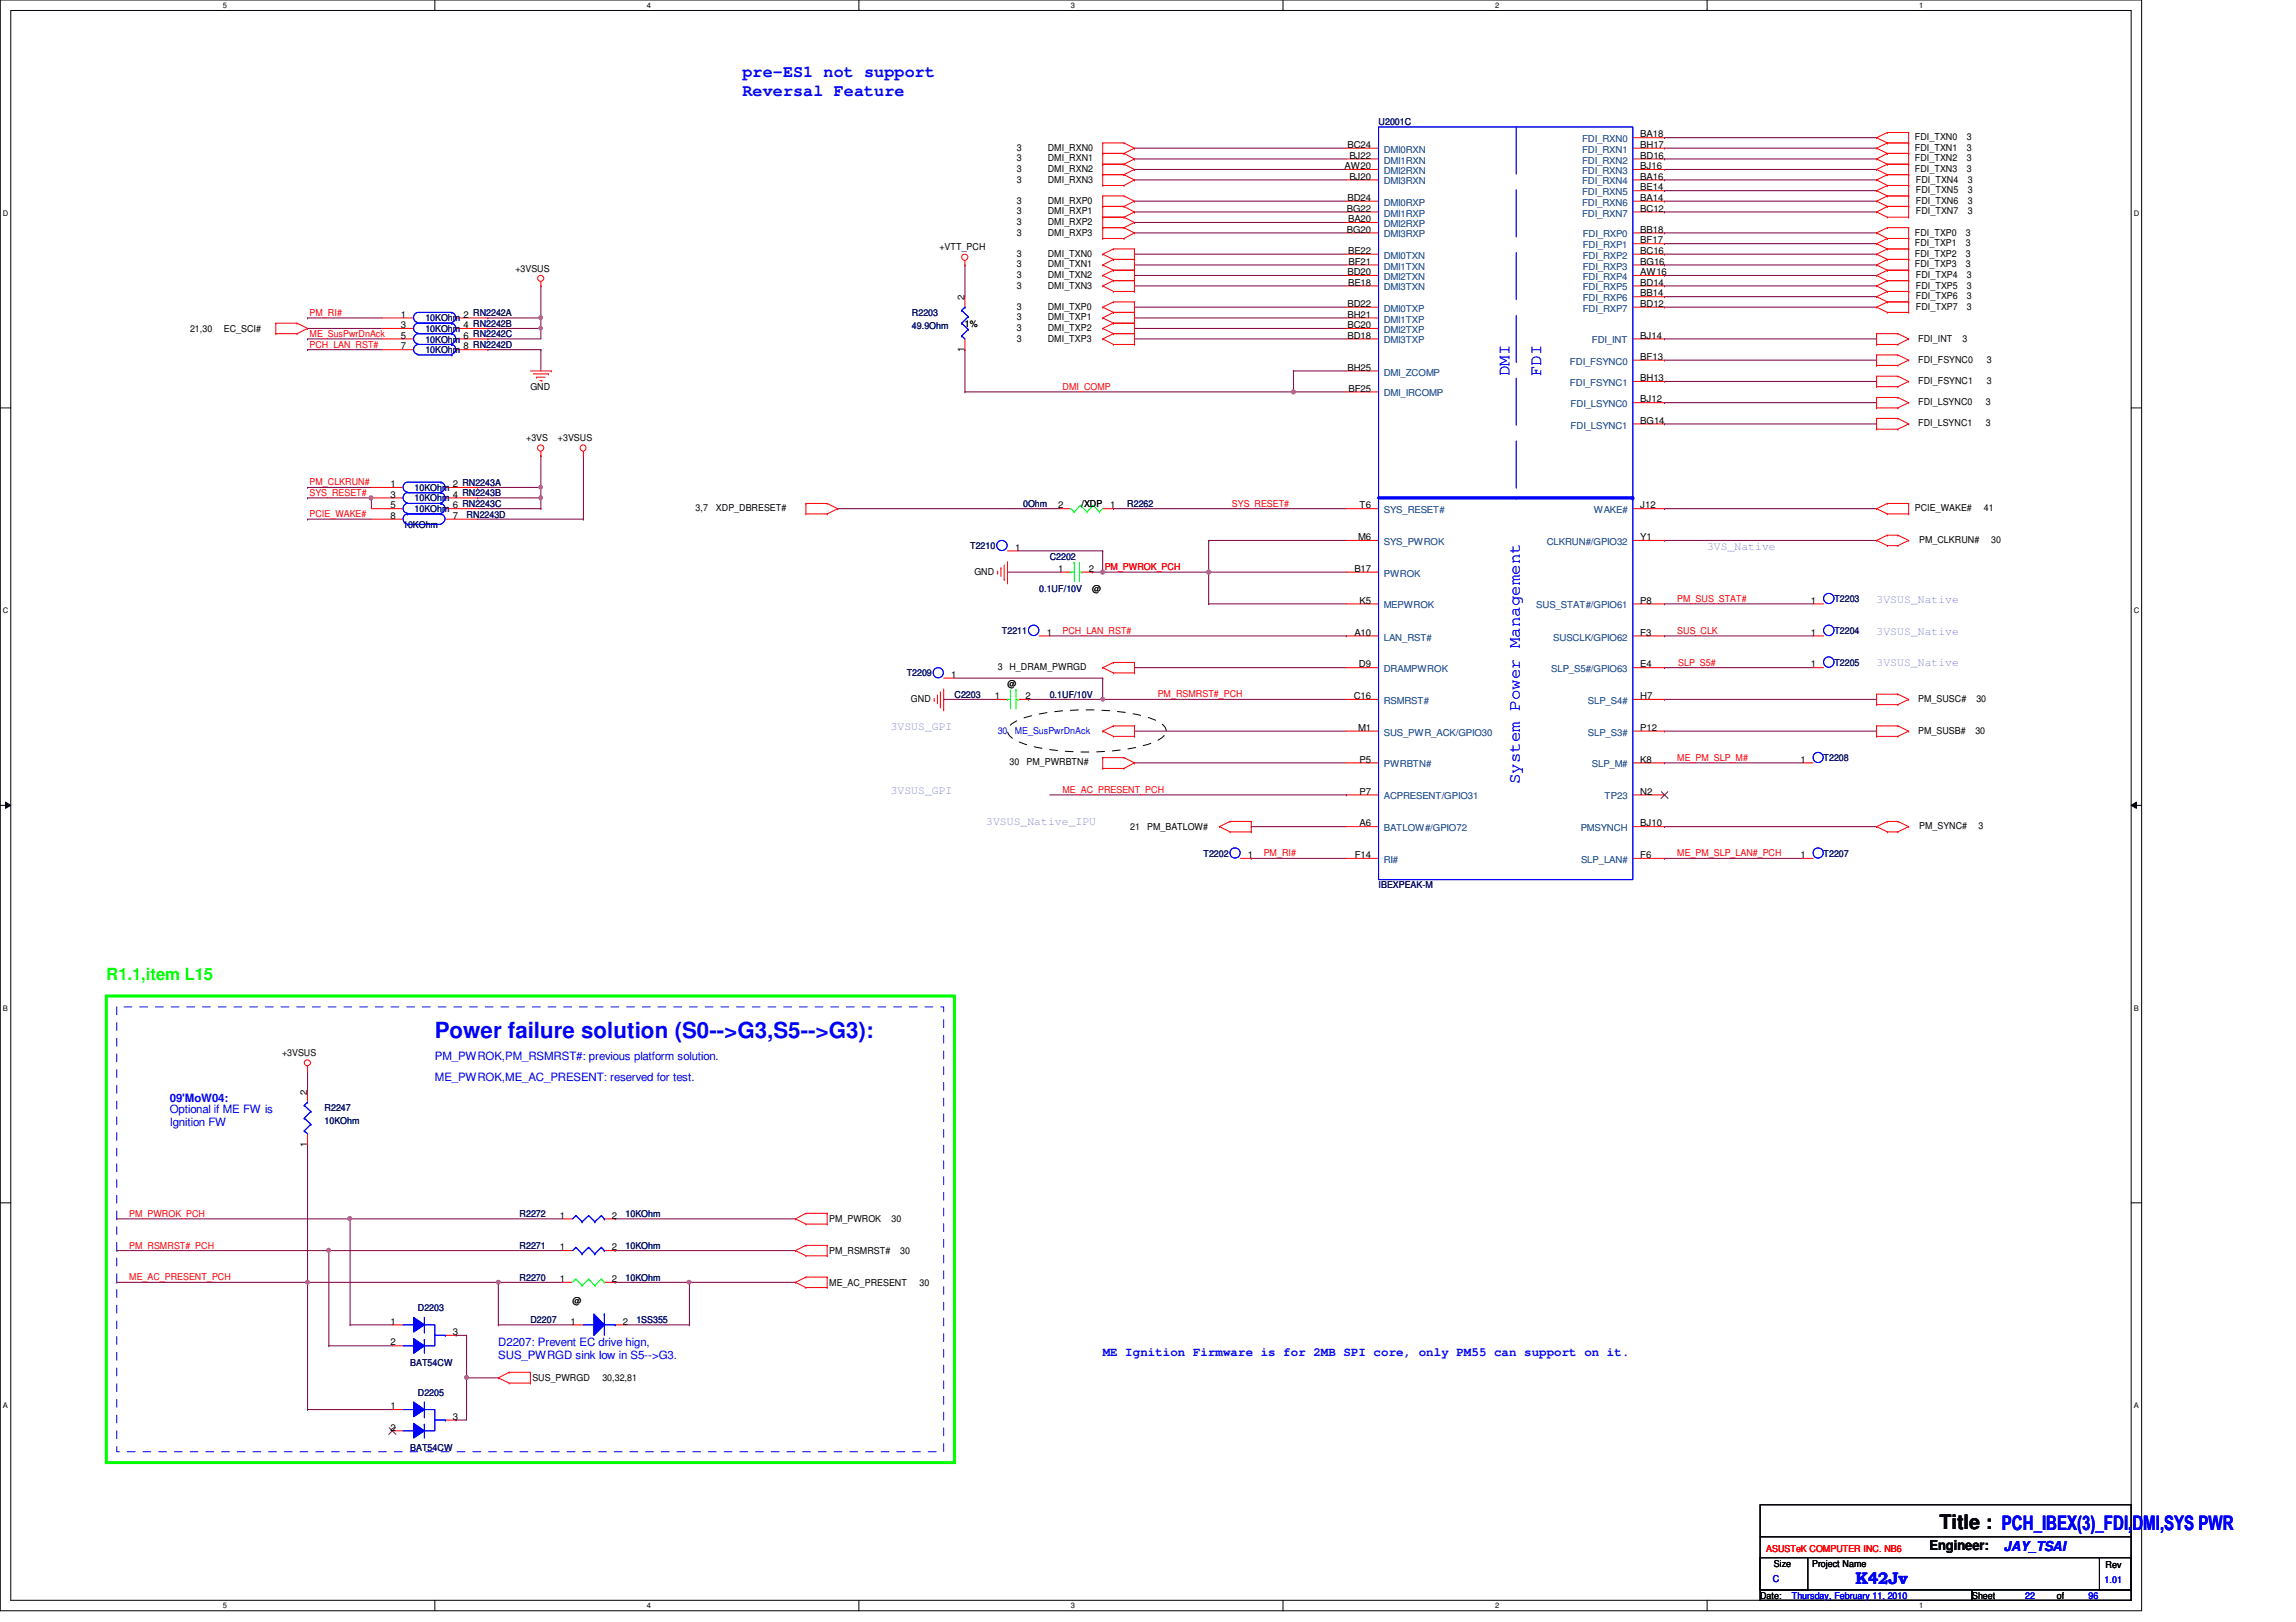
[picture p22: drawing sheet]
<svg xmlns="http://www.w3.org/2000/svg" width="297mm" height="210mm" viewBox="0 0 297 210" stroke-linecap="round" stroke-linejoin="round" font-family="sans-serif">
<defs><g id="words">
<text font-size="2.9" fill="#00f" x="56.3" y="134.3">Power failure solution (S0--&gt;G3,S5--&gt;G3):</text>
<text font-size="2.6" x="250.9" y="197.9">Title : PCH_IBEX(3)_FDI,DMI,SYS PWR</text>
<g font-size="2.2" fill="#00f">
<text x="96.1" y="10">pre-ES1 not support</text>
<text x="96.1" y="12.4">Reversal Feature</text>
<text x="195.3" y="48.7" transform="rotate(-90 195.3 48.7)">DMI</text>
<text x="199.4" y="48.7" transform="rotate(-90 199.4 48.7)">FDI</text>
<text x="196.6" y="101.5" transform="rotate(-90 196.6 101.5)">System Power Management</text>
<text x="240.1" y="205">K42Jv</text>
</g>
<text font-size="2.2" fill="#0f0" x="13.8" y="126.8">R1.1,item L15</text>
<text font-size="1.8" x="249.6" y="200.5">Engineer:</text>
<text font-size="1.8" fill="#00f" x="259.2" y="200.7">JAY_TSAI</text>
<text font-size="1.6" fill="#00f" x="142.7" y="175.5">ME Ignition Firmware is for 2MB SPI core, only PM55 can support on it.</text>
<g font-size="1.5" fill="#8080ff">
<text x="220.8" y="71.2">3VS_Native</text>
<text x="242.8" y="82.1">3VSUS_Native</text>
<text x="242.8" y="78">3VSUS_Native</text>
<text x="242.8" y="86.2">3VSUS_Native</text>
<text x="115.2" y="94.5">3VSUS_GPI</text>
<text x="115.2" y="102.7">3VSUS_GPI</text>
<text x="127.6" y="106.8">3VSUS_Native_IPU</text>
</g>
<g font-size="1.5" fill="#00f">
<text x="56.3" y="137.1">PM_PWROK,PM_RSMRST#: previous platform solution.</text>
<text x="22" y="142.6">09'MoW04:</text>
<text x="22" y="144">Optional if ME FW is</text>
<text x="56.3" y="139.9">ME_PWROK,ME_AC_PRESENT: reserved for test.</text>
<text x="22" y="145.7">Ignition FW</text>
<text x="64.5" y="174.2">D2207: Prevent EC drive hign,</text>
<text x="64.5" y="175.9">SUS_PWRGD sink low in S5--&gt;G3.</text>
</g>
<g font-size="1.2" fill="#000080">
<text x="178.3" y="16.2">U2001C</text>
<text x="55" y="41.6">10KOhm</text>
<text x="118" y="40.9">R2203</text>
<text x="55" y="43">10KOhm</text>
<text x="55" y="44.3">10KOhm</text>
<text x="55" y="45.7">10KOhm</text>
<text x="118" y="42.5">49.9Ohm</text>
<text x="53.6" y="64.9">10KOhm</text>
<text x="53.6" y="63.5">10KOhm</text>
<text x="132.4" y="65.6">0Ohm</text>
<text x="145.8" y="65.6">R2262</text>
<text x="52.2" y="68.3">10KOhm</text>
<text x="53.6" y="66.3">10KOhm</text>
<text x="60.4" y="67">RN2243D</text>
<text x="125.5" y="71.1">T2210</text>
<text x="134.4" y="76.6">0.1UF/10V</text>
<text x="135.8" y="72.4">C2202</text>
<text x="237.3" y="77.9">T2203</text>
<text x="129.6" y="82">T2211</text>
<text x="237.3" y="82">T2204</text>
<text x="117.3" y="87.5">T2209</text>
<text x="237.3" y="86.1">T2205</text>
<text x="123.5" y="90.3">C2203</text>
<text x="135.8" y="90.3">0.1UF/10V</text>
<text x="235.9" y="98.5">T2208</text>
<text x="155.7" y="110.9">T2202</text>
<text x="235.9" y="110.9">T2207</text>
<text x="178.3" y="115">IBEXPEAK-M</text>
<text x="42" y="143.8">R2247</text>
<text x="42" y="145.4">10KOhm</text>
<text x="67.2" y="157.5">R2272</text>
<text x="67.2" y="161.6">R2271</text>
<text x="80.9" y="157.5">10KOhm</text>
<text x="80.9" y="161.6">10KOhm</text>
<text x="67.2" y="165.7">R2270</text>
<text x="80.9" y="165.7">10KOhm</text>
<text x="54.1" y="169.7">D2203</text>
<text x="68.6" y="171.2">D2207</text>
<text x="82.3" y="171.2">1SS355</text>
<text x="53.1" y="176.8">BAT54CW</text>
<text x="54.1" y="180.7">D2205</text>
<text x="53.1" y="187.8">BAT54CW</text>
</g>
<g font-size="1.2">
<text x="212.2" y="17.8">BA18</text>
<text x="131.6" y="19.5">3</text>
<text x="131.6" y="20.9">3</text>
<text x="131.6" y="22.3">3</text>
<text x="131.6" y="23.6">3</text>
<text x="135.5" y="19.5">DMI_RXN0</text>
<text x="135.5" y="20.9">DMI_RXN1</text>
<text x="135.5" y="22.3">DMI_RXN2</text>
<text x="135.5" y="23.6">DMI_RXN3</text>
<text x="173.9" y="21.9">AW20</text>
<text x="174.3" y="19.1">BC24</text>
<text x="174.6" y="20.5">BJ22</text>
<text x="174.6" y="23.2">BJ20</text>
<text x="212.2" y="19.1">BH17</text>
<text x="212.2" y="20.5">BD16</text>
<text x="212.2" y="21.9">BJ16</text>
<text x="212.2" y="23.2">BA16</text>
<text x="247.7" y="18.1">FDI_TXN0</text>
<text x="247.7" y="19.5">FDI_TXN1</text>
<text x="247.7" y="20.9">FDI_TXN2</text>
<text x="247.7" y="22.3">FDI_TXN3</text>
<text x="247.9" y="23.6">FDI_TXN4</text>
<text x="254.5" y="18.1">3</text>
<text x="254.5" y="19.5">3</text>
<text x="254.5" y="20.9">3</text>
<text x="254.5" y="22.3">3</text>
<text x="254.6" y="23.6">3</text>
<text x="131.6" y="26.4">3</text>
<text x="131.6" y="27.7">3</text>
<text x="131.6" y="29.1">3</text>
<text x="135.5" y="26.4">DMI_RXP0</text>
<text x="135.5" y="27.7">DMI_RXP1</text>
<text x="135.5" y="29.1">DMI_RXP2</text>
<text x="174.2" y="27.4">BG22</text>
<text x="174.3" y="26">BD24</text>
<text x="174.4" y="28.7">BA20</text>
<text x="212.2" y="24.6">BE14</text>
<text x="212.2" y="26">BA14</text>
<text x="212.2" y="27.4">BC12</text>
<text x="247.9" y="25">FDI_TXN5</text>
<text x="247.9" y="26.4">FDI_TXN6</text>
<text x="247.9" y="27.7">FDI_TXN7</text>
<text x="254.6" y="25">3</text>
<text x="254.6" y="26.4">3</text>
<text x="254.6" y="27.7">3</text>
<text x="66.7" y="35.1">+3VSUS</text>
<text x="121.5" y="32.4">+VTT_PCH</text>
<text x="131.6" y="30.5">3</text>
<text x="131.6" y="33.2">3</text>
<text x="131.6" y="34.6">3</text>
<text x="131.6" y="36">3</text>
<text x="135.5" y="30.5">DMI_RXP3</text>
<text x="135.5" y="33.2">DMI_TXN0</text>
<text x="135.5" y="34.6">DMI_TXN1</text>
<text x="135.5" y="36">DMI_TXN2</text>
<text x="174.2" y="30.1">BG20</text>
<text x="174.3" y="35.6">BD20</text>
<text x="174.4" y="32.9">BE22</text>
<text x="174.5" y="34.2">BF21</text>
<text x="212.2" y="30.1">BB18</text>
<text x="212.2" y="31.5">BF17</text>
<text x="212.2" y="32.9">BC16</text>
<text x="212.2" y="34.2">BG16</text>
<text x="212.2" y="35.6">AW16</text>
<text x="247.7" y="30.5">FDI_TXP0</text>
<text x="247.7" y="31.8">FDI_TXP1</text>
<text x="247.7" y="33.2">FDI_TXP2</text>
<text x="247.7" y="34.6">FDI_TXP3</text>
<text x="247.9" y="36">FDI_TXP4</text>
<text x="254.3" y="30.5">3</text>
<text x="254.3" y="31.8">3</text>
<text x="254.3" y="33.2">3</text>
<text x="254.3" y="34.6">3</text>
<text x="254.5" y="36">3</text>
<text x="51.9" y="41.1">1</text>
<text x="60" y="41.1">2 RN2242A</text>
<text x="124.8" y="38.8" transform="rotate(-90 124.8 38.8)">2</text>
<text x="131.6" y="40.1">3</text>
<text x="131.6" y="41.4">3</text>
<text x="131.6" y="37.3">3</text>
<text x="135.5" y="40.1">DMI_TXP0</text>
<text x="135.5" y="41.4">DMI_TXP1</text>
<text x="135.5" y="37.3">DMI_TXN3</text>
<text x="174.3" y="39.7">BD22</text>
<text x="174.3" y="41.1">BH21</text>
<text x="174.4" y="37">BE18</text>
<text x="212.2" y="37">BD14</text>
<text x="212.2" y="38.4">BB14</text>
<text x="212.2" y="39.7">BD12</text>
<text x="247.9" y="37.3">FDI_TXP5</text>
<text x="247.9" y="38.7">FDI_TXP6</text>
<text x="247.9" y="40.1">FDI_TXP7</text>
<text x="254.5" y="37.3">3</text>
<text x="254.5" y="38.7">3</text>
<text x="254.5" y="40.1">3</text>
<text x="24.6" y="43">21,30</text>
<text x="29" y="43">EC_SCI#</text>
<text x="51.9" y="42.5">3</text>
<text x="51.9" y="43.8">5</text>
<text x="51.9" y="45.2">7</text>
<text x="60" y="42.5">4 RN2242B</text>
<text x="60" y="43.8">6 RN2242C</text>
<text x="60" y="45.2">8 RN2242D</text>
<text x="124.8" y="45.5" transform="rotate(-90 124.8 45.5)">1</text>
<text x="124.8" y="42.3">1%</text>
<text x="131.6" y="42.8">3</text>
<text x="131.6" y="44.2">3</text>
<text x="135.5" y="42.8">DMI_TXP2</text>
<text x="135.5" y="44.2">DMI_TXP3</text>
<text x="174.3" y="42.5">BC20</text>
<text x="174.3" y="43.8">BD18</text>
<text x="174.3" y="48">BH25</text>
<text x="212.2" y="46.6">BF13</text>
<text x="212.2" y="43.8">BJ14</text>
<text x="248.2" y="44.2">FDI_INT</text>
<text x="248.2" y="46.9">FDI_FSYNC0</text>
<text x="253.9" y="44.2">3</text>
<text x="257" y="46.9">3</text>
<text x="68.6" y="50.5">GND</text>
<text x="174.5" y="50.7">BF25</text>
<text x="212.2" y="49.3">BH13</text>
<text x="212.2" y="52.1">BJ12</text>
<text x="248.2" y="52.4">FDI_LSYNC0</text>
<text x="248.2" y="49.7">FDI_FSYNC1</text>
<text x="256.9" y="52.4">3</text>
<text x="257" y="49.7">3</text>
<text x="68.1" y="57.1">+3VS</text>
<text x="72.2" y="57.1">+3VSUS</text>
<text x="212.2" y="54.8">BG14</text>
<text x="248.2" y="55.2">FDI_LSYNC1</text>
<text x="256.9" y="55.2">3</text>
<text x="50.5" y="65.8">5</text>
<text x="50.5" y="64.4">3</text>
<text x="50.5" y="63">1</text>
<text x="58.6" y="65.8">6 RN2243C</text>
<text x="58.6" y="64.4">4 RN2243B</text>
<text x="58.6" y="63">2 RN2243A</text>
<text x="136.9" y="65.8">2</text>
<text x="139.9" y="65.6">/XDP</text>
<text x="143.6" y="65.8">1</text>
<text x="175.9" y="65.8">T6</text>
<text x="212.2" y="65.8">J12</text>
<text x="50.5" y="67.1">8</text>
<text x="58.6" y="67.1">7</text>
<text x="90" y="66.1">3,7</text>
<text x="92.6" y="66.1">XDP_DBRESET#</text>
<text x="131.3" y="71.2">1</text>
<text x="175.7" y="69.9">M6</text>
<text x="212.2" y="69.9">Y1</text>
<text x="247.7" y="66.1">PCIE_WAKE#</text>
<text x="248.3" y="70.3">PM_CLKRUN#</text>
<text x="256.7" y="66.1">41</text>
<text x="257.6" y="70.3">30</text>
<text x="126.1" y="74.4">GND</text>
<text x="136.9" y="74">1</text>
<text x="140.9" y="74">2</text>
<text x="141.3" y="76.6">@</text>
<text x="175.2" y="74">B17</text>
<text x="135.4" y="82.3">1</text>
<text x="175.2" y="82.3">A10</text>
<text x="175.9" y="78.1">K5</text>
<text x="212.2" y="78.1">P8</text>
<text x="212.2" y="82.3">F3</text>
<text x="234.3" y="78.1">1</text>
<text x="234.3" y="82.3">1</text>
<text x="123.1" y="87.7">1</text>
<text x="129.1" y="86.7">3</text>
<text x="130.3" y="88.9">@</text>
<text x="130.6" y="86.7">H_DRAM_PWRGD</text>
<text x="175.8" y="86.4">D9</text>
<text x="212.2" y="86.4">E4</text>
<text x="234.3" y="86.4">1</text>
<text x="117.9" y="90.8">GND</text>
<text x="128.7" y="90.5">1</text>
<text x="132.7" y="90.5">2</text>
<text x="175.1" y="90.5">C16</text>
<text x="175.7" y="94.6">M1</text>
<text x="212.2" y="94.6">P12</text>
<text x="212.2" y="90.5">H7</text>
<text x="248.2" y="90.8">PM_SUSC#</text>
<text x="248.2" y="95">PM_SUSB#</text>
<text x="255.6" y="95">30</text>
<text x="255.7" y="90.8">30</text>
<text x="130.6" y="99.1">30</text>
<text x="132.8" y="99.1">PM_PWRBTN#</text>
<text x="175.9" y="98.7">P5</text>
<text x="212.2" y="98.7">K8</text>
<text x="232.9" y="98.7">1</text>
<text x="146.2" y="107.4">21</text>
<text x="148.4" y="107.4">PM_BATLOW#</text>
<text x="175.9" y="102.8">P7</text>
<text x="175.9" y="106.9">A6</text>
<text x="212.2" y="106.9">BJ10</text>
<text x="212.2" y="102.8">N2</text>
<text x="248.3" y="107.3">PM_SYNC#</text>
<text x="255.9" y="107.3">3</text>
<text x="161.5" y="111">1</text>
<text x="175.3" y="111">F14</text>
<text x="212.2" y="111">F6</text>
<text x="232.9" y="111">1</text>
<text x="36.5" y="136.7">+3VSUS</text>
<text x="39.7" y="141.6" transform="rotate(-90 39.7 141.6)">2</text>
<text x="39.7" y="148.4" transform="rotate(-90 39.7 148.4)">1</text>
<text x="72.4" y="157.7">1</text>
<text x="72.4" y="161.8">1</text>
<text x="79.2" y="157.7">2</text>
<text x="79.2" y="161.8">2</text>
<text x="107.3" y="158.2">PM_PWROK</text>
<text x="115.4" y="158.2">30</text>
<text x="72.4" y="165.9">1</text>
<text x="79.2" y="165.9">2</text>
<text x="107.3" y="166.4">ME_AC_PRESENT</text>
<text x="107.3" y="162.3">PM_RSMRST#</text>
<text x="116.5" y="162.3">30</text>
<text x="119" y="166.4">30</text>
<text x="50.5" y="171.4">1</text>
<text x="58.6" y="172.8">3</text>
<text x="73.8" y="171.4">1</text>
<text x="74.1" y="168.7">@</text>
<text x="80.6" y="171.4">2</text>
<text x="50.5" y="174.1">2</text>
<text x="68.9" y="178.7">SUS_PWRGD</text>
<text x="77.9" y="178.7">30,32,81</text>
<text x="50.5" y="182.4">1</text>
<text x="50.5" y="185.1">2</text>
<text x="58.6" y="183.7">3</text>
<text x="229.5" y="202.7">Size</text>
<text x="234.4" y="202.7">Project Name</text>
<text x="272.4" y="202.9">Rev</text>
<text x="227.7" y="206.9">Date:</text>
<text x="255.1" y="206.9">Sheet</text>
<text x="266.1" y="206.9">of</text>
</g>
<g font-size="1.2" fill="#004080">
<text x="179" y="19.8">DMI0RXN</text>
<text x="179" y="21.2">DMI1RXN</text>
<text x="179" y="22.5">DMI2RXN</text>
<text x="179" y="23.9">DMI3RXN</text>
<text x="204.7" y="18.4">FDI_RXN0</text>
<text x="204.7" y="19.8">FDI_RXN1</text>
<text x="204.7" y="21.2">FDI_RXN2</text>
<text x="204.7" y="22.5">FDI_RXN3</text>
<text x="204.7" y="23.9">FDI_RXN4</text>
<text x="179" y="26.6">DMI0RXP</text>
<text x="179" y="28">DMI1RXP</text>
<text x="179" y="29.4">DMI2RXP</text>
<text x="204.7" y="25.3">FDI_RXN5</text>
<text x="204.7" y="26.6">FDI_RXN6</text>
<text x="204.7" y="28">FDI_RXN7</text>
<text x="179" y="30.7">DMI3RXP</text>
<text x="179" y="33.5">DMI0TXN</text>
<text x="179" y="34.9">DMI1TXN</text>
<text x="204.8" y="30.7">FDI_RXP0</text>
<text x="204.8" y="32.1">FDI_RXP1</text>
<text x="204.8" y="33.5">FDI_RXP2</text>
<text x="204.8" y="34.9">FDI_RXP3</text>
<text x="179" y="36.2">DMI2TXN</text>
<text x="179" y="37.6">DMI3TXN</text>
<text x="179" y="40.3">DMI0TXP</text>
<text x="179" y="41.7">DMI1TXP</text>
<text x="204.8" y="36.2">FDI_RXP4</text>
<text x="204.8" y="37.6">FDI_RXP5</text>
<text x="204.8" y="39">FDI_RXP6</text>
<text x="204.8" y="40.3">FDI_RXP7</text>
<text x="179" y="43.1">DMI2TXP</text>
<text x="179" y="44.4">DMI3TXP</text>
<text x="203.1" y="47.2">FDI_FSYNC0</text>
<text x="205.9" y="44.4">FDI_INT</text>
<text x="179" y="48.6">DMI_ZCOMP</text>
<text x="179" y="51.3">DMI_IRCOMP</text>
<text x="203.1" y="50">FDI_FSYNC1</text>
<text x="203.2" y="52.7">FDI_LSYNC0</text>
<text x="203.2" y="55.5">FDI_LSYNC1</text>
<text x="179" y="66.4">SYS_RESET#</text>
<text x="179" y="70.5">SYS_PWROK</text>
<text x="200.1" y="70.5">CLKRUN#/GPIO32</text>
<text x="206.2" y="66.4">WAKE#</text>
<text x="179" y="74.6">PWROK</text>
<text x="179" y="82.9">LAN_RST#</text>
<text x="179" y="78.7">MEPWROK</text>
<text x="198.8" y="78.7">SUS_STAT#/GPIO61</text>
<text x="201" y="82.9">SUSCLK/GPIO62</text>
<text x="179" y="87">DRAMPWROK</text>
<text x="200.7" y="87">SLP_S5#/GPIO63</text>
<text x="179" y="95.2">SUS_PWR_ACK/GPIO30</text>
<text x="179" y="91.1">RSMRST#</text>
<text x="205.4" y="95.2">SLP_S3#</text>
<text x="205.4" y="91.1">SLP_S4#</text>
<text x="179" y="99.3">PWRBTN#</text>
<text x="205.9" y="99.3">SLP_M#</text>
<text x="179" y="103.5">ACPRESENT/GPIO31</text>
<text x="179" y="107.6">BATLOW#/GPIO72</text>
<text x="204.5" y="107.6">PMSYNCH</text>
<text x="207.6" y="103.5">TP23</text>
<text x="179" y="111.7">RI#</text>
<text x="204.6" y="111.7">SLP_LAN#</text>
</g>
<g font-size="1.2" fill="#f00">
<text x="40" y="40.9">PM_RI#</text>
<text x="40" y="43.6">ME_SusPwrDnAck</text>
<text x="40" y="45">PCH_LAN_RST#</text>
<text x="137.5" y="50.5">DMI_COMP</text>
<text x="40" y="62.8">PM_CLKRUN#</text>
<text x="40" y="64.2">SYS_RESET#</text>
<text x="159.4" y="65.6">SYS_RESET#</text>
<text x="40" y="66.9">PCIE_WAKE#</text>
<text x="142.9" y="73.8">PM_PWROK_PCH</text>
<text x="217" y="77.9">PM_SUS_STAT#</text>
<text x="137.5" y="82">PCH_LAN_RST#</text>
<text x="217" y="82">SUS_CLK</text>
<text x="217.1" y="86.1">SLP_S5#</text>
<text x="149.8" y="90.3">PM_RSMRST#_PCH</text>
<text x="217" y="98.5">ME_PM_SLP_M#</text>
<text x="137.5" y="102.6">ME_AC_PRESENT_PCH</text>
<text x="163.5" y="110.8">PM_RI#</text>
<text x="217" y="110.8">ME_PM_SLP_LAN#_PCH</text>
<text x="16.7" y="157.5">PM_PWROK_PCH</text>
<text x="16.7" y="161.6">PM_RSMRST#_PCH</text>
<text x="16.7" y="165.7">ME_AC_PRESENT_PCH</text>
<text x="228.5" y="200.8">ASUSTeK COMPUTER INC. NB6</text>
</g>
<g font-size="1.2" fill="#00f">
<text x="129.1" y="95">30</text>
<text x="131.3" y="95">ME_SusPwrDnAck</text>
<text x="229.4" y="204.7">C</text>
<text x="231.8" y="206.9">Thursday, February 11, 2010</text>
<text x="262" y="206.9">22</text>
<text x="270.2" y="206.9">96</text>
<text x="272.3" y="204.8">1.01</text>
</g>
<g font-size="1">
<text x="28.8" y="1">5</text>
<text x="83.7" y="1">4</text>
<text x="138.6" y="1">3</text>
<text x="193.4" y="1">2</text>
<text x="248.3" y="1">1</text>
<text x=".4" y="27.9">D</text>
<text x="276.1" y="27.9">D</text>
<text x=".4" y="79.4">C</text>
<text x="276.1" y="79.4">C</text>
<text x=".4" y="130.8">B</text>
<text x="276.1" y="130.8">B</text>
<text x=".4" y="182.2">A</text>
<text x="276.1" y="182.2">A</text>
<text x="28.8" y="208.1">5</text>
<text x="83.7" y="208.1">4</text>
<text x="138.6" y="208.1">3</text>
<text x="193.4" y="208.1">2</text>
<text x="248.3" y="208.1">1</text>
</g>
</g></defs>
<path d="M0 0h277.1v208.4h-277.1zM1.4 1.4h274.3v205.7h-274.3z" fill="none" stroke="#000" stroke-width=".13"/>
<g fill="#fff">
<path d="M28.8 .1h.6v1.1h-.6z"/>
<path d="M28.8 207.2h.6v1.1h-.6z"/>
</g>
<path d="M56.3 0v1.4M56.3 207.1v1.3" fill="none" stroke="#000" stroke-width=".13"/>
<g fill="#fff">
<path d="M83.7 .1h.5v1.1h-.5z"/>
<path d="M83.7 207.2h.5v1.1h-.5z"/>
</g>
<path d="M111.1 0v1.4M111.1 207.1v1.3" fill="none" stroke="#000" stroke-width=".13"/>
<g fill="#fff">
<path d="M138.6 .1h.5v1.1h-.5z"/>
<path d="M138.6 207.2h.5v1.1h-.5z"/>
</g>
<path d="M166 0v1.4M166 207.1v1.3" fill="none" stroke="#000" stroke-width=".13"/>
<g fill="#fff">
<path d="M193.4 .1h.6v1.1h-.6z"/>
<path d="M193.4 207.2h.6v1.1h-.6z"/>
</g>
<path d="M220.8 0v1.4M220.8 207.1v1.3" fill="none" stroke="#000" stroke-width=".13"/>
<g fill="#fff">
<path d="M248.3 .1h.5v1.1h-.5z"/>
<path d="M248.3 207.2h.5v1.1h-.5z"/>
<path d="M.4 27.1h.7v1.1h-.7z"/>
<path d="M276.1 27.1h.7v1.1h-.7z"/>
<path d="M.4 78.5h.7v1.1h-.7z"/>
<path d="M276.1 78.5h.7v1.1h-.7z"/>
</g>
<path d="M0 52.8h1.4M275.7 52.8h1.4" fill="none" stroke="#000" stroke-width=".13"/>
<g fill="#fff">
<path d="M.4 129.9h.6v1.1h-.6z"/>
<path d="M276.1 129.9h.6v1.1h-.6z"/>
</g>
<path d="M0 104.2h1.4M.7 103.8l.7 .4-.7 .4zM275.7 104.2l.7-.4v.8zM275.7 104.2h1.4" fill="none" stroke="#000" stroke-width=".13"/>
<path d="M.7 103.8l.7 .4-.7 .4zM275.7 104.2l.7-.4v.8z" fill="#000"/>
<g fill="#fff">
<path d="M.4 181.4h.6v1.1h-.6z"/>
<path d="M276.1 181.4h.6v1.1h-.6z"/>
</g>
<path d="M0 155.7h1.4M275.7 155.7h1.4" fill="none" stroke="#000" stroke-width=".13"/>
<g fill="none" stroke="#800040" stroke-width=".13">
<path d="M215.3 17.8h.1M215.3 19.2h.1M215.3 17.8h27.5M215.3 19.2h27.5M124.8 34.3h.1M124.8 34.3v4.1M146.8 39.8h.1M146.8 35.6h.1M146.8 37h.1M146.8 32.9h.1M146.8 34.3h.1M146.8 39.8h27.4"/>
<path d="M146.8 35.6h27.4M146.8 37h27.4M146.8 32.9h27.4M146.8 34.3h27.4M215.3 38.4h.1M215.3 39.8h.1M215.3 35.6h.1M215.3 37h.1M215.3 32.9h.1M215.3 34.3h.1M215.3 30.1h.1M215.3 31.5h.1"/>
<path d="M215.3 26h.1M215.3 27.4h.1M215.3 23.3h.1M215.3 24.7h.1M215.3 20.6h.1M215.3 21.9h.1M215.3 38.4h27.5M215.3 39.8h27.5M215.3 35.6h27.5M215.3 37h27.5M215.3 32.9h27.5M215.3 34.3h27.5"/>
<path d="M215.3 30.1h27.5M215.3 31.5h27.5M215.3 26h27.5M215.3 27.4h27.5M215.3 23.3h27.5M215.3 24.7h27.5M215.3 20.6h27.5M215.3 21.9h27.5M124.8 50.7h.1M146.8 42.5h.1M146.8 43.9h.1M146.8 41.1h.1"/>
<path d="M146.8 43.9h27.4M146.8 42.5h27.4M146.8 41.1h27.4M167.3 48h.1M167.3 48h6.9M167.3 48v2.7h-42.5M215.3 54.9h.1M215.3 52.1h.1M215.3 43.9h.1M215.3 49.4h.1M215.3 46.6h.1M215.3 54.9h27.5"/>
<path d="M215.3 52.1h27.5M215.3 43.9h27.5M215.3 49.4h27.5M215.3 46.6h27.5M215.3 69.9h.1M215.3 65.8h.1M215.3 78.1h.1M215.3 69.9h27.5M215.3 65.8h27.5M215.3 78.1h19.3M142.7 90.5h.1M142.7 90.5h31.5"/>
<path d="M146.8 94.6h.1M146.8 86.4h.1M146.8 86.4h27.4M146.8 94.6h27.4M215.3 98.7h.1M215.3 90.5h.1M215.3 86.4h.1M215.3 94.6h.1M215.3 82.3h.1M215.3 98.7h17.9M215.3 90.5h27.5M215.3 86.4h19.3"/>
<path d="M215.3 94.6h27.5M215.3 82.3h19.3M161.9 111.1h.1M161.9 107h.1M161.9 107h12.3M161.9 111.1h12.3M215.3 107h.1M215.3 107h27.5"/>
</g>
<circle cx="142.7" cy="90.5" r=".25" fill="#f0f"/>
<circle cx="142.7" cy="90.5" r=".25" fill="none" stroke="#f0f" stroke-width=".13"/>
<path d="M146.8 28.8h.1M146.8 30.1h.1M146.8 26h.1M146.8 27.4h.1M146.8 28.8h27.4M146.8 30.1h27.4M146.8 26h27.4M146.8 27.4h27.4M167.3 50.7h.1M167.3 50.7h6.9" fill="none" stroke="#800040" stroke-width=".13"/>
<circle cx="167.3" cy="50.7" r=".26" fill="#f0f"/>
<circle cx="167.3" cy="50.7" r=".26" fill="none" stroke="#f0f" stroke-width=".13"/>
<g fill="none" stroke="#800040" stroke-width=".13">
<path d="M146.8 19.2h.1M146.8 19.2h27.4M146.8 21.9h.1M146.8 23.3h.1M146.8 20.6h.1M146.8 21.9h27.4M146.8 23.3h27.4M146.8 20.6h27.4M124.8 45.3h.1M124.8 45.3v5.4M108.4 65.8h.1M108.4 65.8h28.8"/>
<path d="M156.4 78.1h.1M156.4 69.9h.1M156.4 74h.1M156.4 78.1h17.8M156.4 69.9h17.8M156.4 69.9v4.1M156.4 74h17.8M146.8 98.7h.1M146.8 98.7h27.4"/>
</g>
<circle cx="156.4" cy="74" r=".26" fill="#f0f"/>
<circle cx="156.4" cy="74" r=".26" fill="none" stroke="#f0f" stroke-width=".13"/>
<path d="M142.7 74h.1M142.7 74h13.7M156.4 74h.1M156.4 74v4.1M135.8 102.9h38.4M174.2 102.9h.1M215.3 111.1h.1M215.3 111.1h17.9" fill="none" stroke="#800040" stroke-width=".13"/>
<circle cx="142.7" cy="74" r=".26" fill="#f0f"/>
<circle cx="142.7" cy="74" r=".26" fill="none" stroke="#f0f" stroke-width=".13"/>
<g fill="none" stroke="#800040" stroke-width=".13">
<path d="M70 37h.1M70 37v4.1h-6.9M39.8 41.1h.1M39.8 43.9h.1M39.8 41.1h9.6M39.8 43.9h9.6M63.1 41.1h.1M63.1 42.5h.1M63.1 43.9h.1M63.1 42.5h6.9M70 42.5h.1M70 42.5v1.4h-6.9"/>
<path d="M39.8 67.2h.1M39.8 67.2h8.2M130.3 74h.1M130.3 74h6.9M144.1 65.8h.1M144.1 65.8h30.1M122.1 90.5h.1M122.1 90.5h6.8"/>
</g>
<path d="M69.8 42.3h.3l.1 .2-.1 .1-.2 .1-.1-.1z" fill-rule="evenodd" fill="#f0f"/>
<path d="M69.8 42.3h.3l.1 .2-.1 .1-.2 .1-.1-.1z" fill="none" stroke="#f0f" stroke-width=".13"/>
<path d="M70 41.1h.1M70 41.1v1.4" fill="none" stroke="#800040" stroke-width=".13"/>
<path d="M69.8 40.9h.1l.2 .1v.3l-.2 .1-.1-.1z" fill-rule="evenodd" fill="#f0f"/>
<path d="M69.8 40.9h.1l.2 .1v.3l-.2 .1-.1-.1z" fill="none" stroke="#f0f" stroke-width=".13"/>
<path d="M39.8 45.3h.1M39.8 45.3h9.6M63.1 45.3h.1M63.1 45.3h6.9M70 45.3h.1M70 45.3v2.7M39.8 63.1h.1M39.8 64.4h.1M39.8 63.1h8.2M39.8 64.4h8.2M61.8 63.1h.1M61.8 63.1h8.2" fill="none" stroke="#800040" stroke-width=".13"/>
<circle cx="48" cy="64.4" r=".26" fill="#f0f"/>
<circle cx="48" cy="64.4" r=".26" fill="none" stroke="#f0f" stroke-width=".13"/>
<path d="M61.8 64.4h.1M61.8 64.4h8.2" fill="none" stroke="#800040" stroke-width=".13"/>
<path d="M69.8 64.2h.1l.2 .1v.3l-.2 .1-.1-.1z" fill-rule="evenodd" fill="#f0f"/>
<path d="M69.8 64.2h.1l.2 .1v.3l-.2 .1-.1-.1z" fill="none" stroke="#f0f" stroke-width=".13"/>
<path d="M70 63.1h.1M70 63.1v1.3" fill="none" stroke="#800040" stroke-width=".13"/>
<path d="M69.8 62.9h.3l.1 .1-.1 .2-.2 .1-.1-.1z" fill-rule="evenodd" fill="#f0f"/>
<path d="M69.8 62.9h.3l.1 .1-.1 .2-.2 .1-.1-.1z" fill="none" stroke="#f0f" stroke-width=".13"/>
<g fill="none" stroke="#800040" stroke-width=".13">
<path d="M70 59h.1M70 59v4.1M75.5 59h.1M75.5 59v8.2M48 64.4h.1M48 64.4v1.4M61.8 65.8h8.2M61.8 67.2h13.7M70 65.8h.1M70 64.4h.1M70 64.4v1.4M75.5 67.2h.1"/>
<path d="M135.8 82.3h38.4M174.2 82.3h.1M39.8 138.5h.1M39.8 138.5v2.8M15.1 157.7h.1M15.1 157.7h30.2M39.8 148.1h.1M39.8 148.1v17.8M42.5 174.2h.1M42.5 174.2h8.3M60.4 178.3h.1M60.4 178.3h4.1"/>
<path d="M64.5 165.9h.1M64.5 165.9h8.2"/>
</g>
<circle cx="64.5" cy="165.9" r=".25" fill="#f0f"/>
<circle cx="64.5" cy="165.9" r=".25" fill="none" stroke="#f0f" stroke-width=".13"/>
<path d="M89.2 165.9h.1M89.2 165.9h13.7" fill="none" stroke="#800040" stroke-width=".13"/>
<circle cx="89.2" cy="165.9" r=".25" fill="#f0f"/>
<circle cx="89.2" cy="165.9" r=".25" fill="none" stroke="#f0f" stroke-width=".13"/>
<g fill="none" stroke="#800040" stroke-width=".13">
<path d="M45.3 157.7h.1M45.3 157.7v13.7M79.6 157.7h.1M79.6 157.7h23.3M15.1 165.9h.1M15.1 165.9h24.7M42.5 161.8h.1M42.5 161.8v12.4M45.3 171.4h.1M45.3 171.4h5.5M59 172.8h.1M59 172.8h1.4"/>
<path d="M60.4 178.3h.1M60.4 178.3v5.5h-1.4M39.8 182.4h.1M39.8 182.4h11M59 183.8h.1"/>
</g>
<circle cx="60.4" cy="178.3" r=".26" fill="#f0f"/>
<circle cx="60.4" cy="178.3" r=".26" fill="none" stroke="#f0f" stroke-width=".13"/>
<path d="M42.5 161.8h.1M42.5 161.8h30.2" fill="none" stroke="#800040" stroke-width=".13"/>
<path d="M42.3 161.6l.2-.1 .2 .2v.3l-.2 .1-.2-.1z" fill-rule="evenodd" fill="#f0f"/>
<path d="M42.3 161.6l.2-.1 .2 .2v.3l-.2 .1-.2-.1z" fill="none" stroke="#f0f" stroke-width=".13"/>
<path d="M45.3 157.7h.1M45.3 157.7h27.4" fill="none" stroke="#800040" stroke-width=".13"/>
<circle cx="45.2" cy="157.7" r=".26" fill="#f0f"/>
<circle cx="45.2" cy="157.7" r=".26" fill="none" stroke="#f0f" stroke-width=".13"/>
<g fill="none" stroke="#800040" stroke-width=".13">
<path d="M39.8 42.5h.1M39.8 42.5h9.6M131.7 71.3h11M141.3 74h.1M141.3 74h1.4M142.7 71.3h.1M142.7 74h.1M142.7 71.3v2.7M123.5 87.8h19.2M133 90.5h.1M133 90.5h9.7M142.7 87.8h.1"/>
<path d="M142.7 90.5h.1M142.7 87.8v2.7M15.1 161.8h.1M15.1 161.8h27.4M39.8 165.9h.1M39.8 165.9v16.5M39.8 165.9h24.7M60.4 172.8h.1M60.4 172.8v5.5M64.5 171.4h.1M64.5 165.9h.1M64.5 171.4h9.6"/>
<path d="M64.5 165.9v5.5M79.6 161.8h.1M79.6 165.9h.1M79.6 161.8h23.3M79.6 165.9h9.6M80.9 171.4h8.3M89.2 171.4h.1M89.2 165.9h.1M89.2 165.9v5.5"/>
</g>
<circle cx="39.8" cy="165.9" r=".25" fill="#f0f"/>
<circle cx="39.8" cy="165.9" r=".25" fill="none" stroke="#f0f" stroke-width=".13"/>
<g fill="none" stroke="#f00" stroke-width=".13">
<path d="M142.7 19.9h.1M142.7 18.5h.1M142.7 18.5h2.7M142.7 19.9h2.7M142.7 18.5v5.5M145.4 18.5h.1M145.4 19.9h.1M145.4 18.5l1.4 .7M145.4 19.9l1.4 .7M146.8 19.2h.1M146.8 19.2l-1.4 .7M174.2 19.2h4.1"/>
<path d="M211.2 19.2h4.1M211.2 17.8h4.1M242.8 17.8h.1M242.8 19.2h.1M242.8 17.8l1.4 .7M242.8 19.2l1.4 .7M244.2 17.1h.1M244.2 18.5h.1M244.2 19.9h.1M244.2 17.1h2.7M244.2 17.1l-1.4 .7M244.2 18.5h2.7"/>
<path d="M244.2 18.5l-1.4 .7M244.2 19.9h2.7M244.2 19.9l-1.4 .7M246.9 18.5h.1M246.9 17.1h.1M246.9 19.9h.1M246.9 17.1v11M70 37h.1M70 36.4v.6M124.8 34.3h.1M124.8 33.7v.6M124.8 38.4v1.4"/>
<path d="M142.7 21.3h.1M142.7 22.6h.1M142.7 24h.1M142.7 39.8h.1M142.7 26.7h.1M142.7 25.4h.1M142.7 28.1h.1M142.7 29.5h.1M142.7 30.9h.1M142.7 32.9h.1M142.7 34.3h.1M142.7 35.6h.1"/>
<path d="M142.7 37h.1M142.7 29.5h2.7M142.7 30.9h2.7M142.7 21.3h2.7M142.7 22.6h2.7M142.7 24h2.7M142.7 25.4h2.7M142.7 26.7h2.7M142.7 28.1h2.7M142.7 25.4v5.5M142.7 39.8l1.4 .6M142.7 32.9l1.4 .7"/>
<path d="M142.7 34.3l1.4 .7M142.7 35.6l1.4 .7M142.7 37l1.4 .7M144.1 39.1h.1M144.1 33.6h.1M144.1 32.2h.1M144.1 35h.1M144.1 36.3h.1M144.1 37.7h.1M144.1 32.2h2.7M144.1 33.6h2.7M144.1 35h2.7"/>
<path d="M144.1 36.3h2.7M144.1 37.7h2.7M144.1 39.1h2.7M144.1 39.1l-1.4 .7M144.1 32.2l-1.4 .7M144.1 33.6l-1.4 .7M144.1 35l-1.4 .6M144.1 36.3l-1.4 .7M145.4 21.3h.1M145.4 22.6h.1M145.4 24h.1M145.4 25.4h.1"/>
<path d="M145.4 26.7h.1M145.4 28.1h.1M145.4 29.5h.1M145.4 30.9h.1M145.4 21.3l1.4 .6M145.4 22.6l1.4 .7M145.4 25.4l1.4 .6M145.4 26.7l1.4 .7M145.4 28.1l1.4 .7M145.4 29.5l1.4 .6M146.8 20.6h.1M146.8 21.9h.1"/>
<path d="M146.8 23.3h.1M146.8 39.1h.1M146.8 26h.1M146.8 27.4h.1M146.8 28.8h.1M146.8 30.1h.1M146.8 33.6h.1M146.8 32.2h.1M146.8 35h.1M146.8 36.3h.1M146.8 37.7h.1M146.8 20.6l-1.4 .7"/>
<path d="M146.8 21.9l-1.4 .7M146.8 23.3l-1.4 .7M146.8 32.2v5.5M146.8 39.1v5.5M146.8 26l-1.4 .7M146.8 27.4l-1.4 .7M146.8 28.8l-1.4 .7M146.8 30.1l-1.4 .8M174.2 20.6h4.1M174.2 21.9h4.1M174.2 23.3h4.1M174.2 26h4.1"/>
<path d="M174.2 27.4h4.1M174.2 28.8h4.1M174.2 30.1h4.1M174.2 32.9h4.1M174.2 34.3h4.1M174.2 35.6h4.1M174.2 37h4.1M174.2 39.8h4.1M211.2 20.6h4.1M211.2 21.9h4.1M211.2 23.3h4.1M211.2 26h4.1"/>
<path d="M211.2 27.4h4.1M211.2 30.1h4.1M211.2 32.9h4.1M211.2 34.3h4.1M211.2 35.6h4.1M211.2 37h4.1M211.2 39.8h4.1M211.2 24.7h4.1M211.2 31.5h4.1M211.2 38.4h4.1M242.8 30.1h.1M242.8 31.5h.1"/>
<path d="M242.8 32.9h.1M242.8 34.3h.1M242.8 35.6h.1M242.8 37h.1M242.8 38.4h.1M242.8 39.8h.1M242.8 20.6h.1M242.8 21.9h.1M242.8 23.3h.1M242.8 24.7h.1M242.8 26h.1M242.8 27.4h.1"/>
<path d="M242.8 30.1l1.4 .8M242.8 31.5l1.4 .7M242.8 32.9l1.4 .7M242.8 34.3l1.4 .7M242.8 35.6l1.4 .7M242.8 37l1.4 .7M242.8 38.4l1.4 .7M242.8 39.8l1.4 .6M242.8 20.6l1.4 .7M242.8 21.9l1.4 .7M242.8 23.3l1.4 .7M242.8 24.7l1.4 .7"/>
<path d="M242.8 26l1.4 .7M242.8 27.4l1.4 .7M244.2 29.5h.1M244.2 30.9h.1M244.2 32.2h.1M244.2 33.6h.1M244.2 35h.1M244.2 36.3h.1M244.2 37.7h.1M244.2 39.1h.1M244.2 21.3h.1M244.2 22.6h.1"/>
<path d="M244.2 24h.1M244.2 25.4h.1M244.2 26.7h.1M244.2 28.1h.1M244.2 29.5h2.7M244.2 29.5l-1.4 .6M244.2 30.9h2.7M244.2 30.9l-1.4 .6M244.2 32.2h2.7M244.2 32.2l-1.4 .7M244.2 33.6h2.7M244.2 33.6l-1.4 .7"/>
<path d="M244.2 35h2.7M244.2 35l-1.4 .6M244.2 36.3h2.7M244.2 36.3l-1.4 .7M244.2 37.7h2.7M244.2 37.7l-1.4 .7M244.2 39.1h2.7M244.2 39.1l-1.4 .7M244.2 21.3h2.7M244.2 21.3l-1.4 .6M244.2 22.6h2.7M244.2 22.6l-1.4 .7"/>
<path d="M244.2 24h2.7M244.2 24l-1.4 .7M244.2 25.4h2.7M244.2 25.4l-1.4 .6M244.2 26.7h2.7M244.2 26.7l-1.4 .7M244.2 28.1h2.7M246.9 30.9h.1M246.9 29.5h.1M246.9 32.2h.1M246.9 33.6h.1M246.9 35h.1"/>
<path d="M246.9 36.3h.1M246.9 37.7h.1M246.9 39.1h.1M246.9 21.3h.1M246.9 22.6h.1M246.9 24h.1M246.9 25.4h.1M246.9 26.7h.1M246.9 28.1h.1M246.9 29.5v10.9M35.7 43.2h.1M35.7 41.8h.1"/>
<path d="M35.7 43.2h2.7M35.7 41.8h2.7M35.7 41.8v1.4M38.4 41.8h.1M38.4 43.2h.1M38.4 41.8l1.4 .7M39.8 42.5h.1M39.8 42.5l-1.4 .7M49.4 42.5h4.1M49.4 43.9h4.1M59 42.5h4.1M59 43.9h4.1"/>
<path d="M68.6 48h2.7M69 48.4h1.9M69.4 48.8h.1M69.4 48.8h1.1M69.8 49.2h.3M70 59h.1M70 58.4v.6M70.1 49.2h.1M70.9 48.4h.1M71.3 48h.1M75.5 59h.1M75.5 58.4v.6"/>
<path d="M124.8 43.9v1.4M142.7 41.1h.1M142.7 42.5h.1M142.7 43.9h.1M142.7 41.1l1.4 .7M142.7 42.5l1.4 .7M142.7 43.9l1.4 .7M144.1 40.4h.1M144.1 41.8h.1M144.1 43.2h.1M144.1 44.6h.1M144.1 40.4h2.7"/>
<path d="M144.1 44.6h2.7M144.1 43.2h2.7M144.1 41.8h2.7M144.1 40.4l-1.4 .7M144.1 41.8l-1.4 .7M144.1 43.2l-1.4 .7M146.8 40.4h.1M146.8 41.8h.1M146.8 43.2h.1M146.8 44.6h.1M174.2 48h4.1M174.2 42.5h4.1"/>
<path d="M174.2 43.9h4.1M174.2 41.1h4.1M174.2 50.7h4.1M211.2 43.9h4.1M211.2 46.6h4.1M211.2 49.4h4.1M211.2 52.1h4.1M211.2 54.9h4.1M242.8 55.5h.1M242.8 54.1h.1M242.8 52.8h.1M242.8 51.4h.1"/>
<path d="M242.8 44.6h.1M242.8 43.2h.1M242.8 50h.1M242.8 48.7h.1M242.8 47.3h.1M242.8 45.9h.1M242.8 55.5h2.7M242.8 43.2v1.4M242.8 45.9v1.4M242.8 48.7v1.3M242.8 51.4v1.4M242.8 54.1v1.4"/>
<path d="M242.8 54.1h2.7M242.8 52.8h2.7M242.8 51.4h2.7M242.8 44.6h2.7M242.8 43.2h2.7M242.8 50h2.7M242.8 48.7h2.7M242.8 47.3h2.7M242.8 45.9h2.7M244.2 40.4h.1M244.2 40.4h2.7M245.5 55.5h.1"/>
<path d="M245.5 54.1h.1M245.5 52.8h.1M245.5 51.4h.1M245.5 44.6h.1M245.5 43.2h.1M245.5 50h.1M245.5 48.7h.1M245.5 47.3h.1M245.5 45.9h.1M245.5 54.1l1.4 .8M245.5 51.4l1.4 .7M245.5 43.2l1.4 .7"/>
<path d="M245.5 48.7l1.4 .7M245.5 45.9l1.4 .7M246.9 40.4h.1M246.9 54.9h.1M246.9 52.1h.1M246.9 43.9h.1M246.9 49.4h.1M246.9 46.6h.1M246.9 54.9l-1.4 .6M246.9 52.1l-1.4 .7M246.9 43.9l-1.4 .7M246.9 49.4l-1.4 .6"/>
<path d="M246.9 46.6l-1.4 .7M48 65.8h4.2M48 64.4h4.2M48 63.1h4.2M57.6 65.8h4.2M57.6 64.4h4.2M57.6 63.1h4.2M104.3 66.5h.1M104.3 65.2h.1M104.3 65.2h2.7M104.3 66.5h2.7M104.3 65.2v1.3"/>
<path d="M107 65.2h.1M107 66.5h.1M107 65.2l1.4 .6M108.4 65.8h.1M108.4 65.8l-1.4 .7M129.1 74.2h.1M129.1 73.9v.3M129.5 73.5h.1M129.5 73.5v1.1M129.9 75h.1M129.9 73.1v1.9M130.3 75.4h.1"/>
<path d="M130.3 72.7v2.7M137.2 65.8h1.4M142.7 65.8h1.4M174.2 65.8h4.1M174.2 78.1h4.1M174.2 69.9h4.1M174.2 74h4.1M211.2 65.8h4.1M211.2 78.1h4.1M211.2 69.9h4.1M234.6 78.1h1.3M242.8 65.8h.1"/>
<path d="M242.8 69.9h.1M242.8 65.8l1.4 .7M242.8 69.9l1.4 .7M244.2 65.2h.1M244.2 66.5h.1M244.2 69.3h.1M244.2 70.6h.1M244.2 65.2h2.7M244.2 65.2l-1.4 .6M244.2 66.5h2.7M244.2 69.3l-1.4 .6M244.2 69.3h1.3"/>
<path d="M244.2 70.6h1.3M245.5 69.3h.1M245.5 70.6h.1M245.5 69.3l1.4 .6M246.9 66.5h.1M246.9 65.2h.1M246.9 69.9h.1M246.9 65.2v1.3M246.9 69.9l-1.4 .7M120.9 90.6h.1M120.9 90.4v.2M121.3 90h.1"/>
<path d="M121.3 90v1.1M121.7 91.5h.1M121.7 89.5v2M122.1 91.9h.1M122.1 89.2v2.7M122.1 87.8h1.4M134.4 82.3h1.4M142.7 94.6h.1M142.7 86.4h.1M142.7 99.4h.1M142.7 98h.1M142.7 98v1.4"/>
<path d="M142.7 94.6l1.4 .7M142.7 86.4l1.4 .7M142.7 98h2.7M142.7 99.4h2.7M144.1 95.3h.1M144.1 93.9h.1M144.1 87.1h.1M144.1 85.7h.1M144.1 95.3h2.7M144.1 93.9h2.7M144.1 93.9l-1.4 .7M144.1 87.1h2.7"/>
<path d="M144.1 85.7h2.7M144.1 85.7l-1.4 .7M145.4 98h.1M145.4 99.4h.1M145.4 98l1.4 .7M146.8 95.3h.1M146.8 93.9h.1M146.8 87.1h.1M146.8 85.7h.1M146.8 98.7h.1M146.8 85.7v1.4M146.8 93.9v1.4"/>
<path d="M146.8 98.7l-1.4 .7M174.2 82.3h4.1M174.2 98.7h4.1M174.2 86.4h4.1M174.2 94.6h4.1M174.2 90.5h4.1M211.2 82.3h4.1M211.2 98.7h4.1M211.2 86.4h4.1M211.2 94.6h4.1M211.2 90.5h4.1M233.2 98.7h1.4"/>
<path d="M234.6 86.4h1.3M242.8 91.2h.1M242.8 89.8h.1M242.8 95.3h.1M242.8 93.9h.1M242.8 89.8v1.4M242.8 93.9v1.4M242.8 91.2h2.7M242.8 89.8h2.7M242.8 95.3h2.7M242.8 93.9h2.7M245.5 91.2h.1"/>
<path d="M245.5 89.8h.1M245.5 95.3h.1M245.5 93.9h.1M245.5 89.8l1.4 .7M245.5 93.9l1.4 .7M246.9 90.5h.1M246.9 94.6h.1M246.9 90.5l-1.4 .7M246.9 94.6l-1.4 .7M157.8 107h.1M157.8 107l1.3 .7M159.1 106.3h.1"/>
<path d="M159.1 107.7h.1M159.1 106.3h2.8M159.1 107.7h2.8M159.1 106.3l-1.3 .7M160.5 111.1h1.4M161.9 106.3h.1M161.9 107.7h.1M161.9 106.3v1.4M174.2 111.1h4.1M174.2 107h4.1M174.2 102.9h4.1M211.2 111.1h4.1"/>
<path d="M211.2 107h4.1M211.2 102.9h4.1M242.8 107h.1M242.8 107l1.4 .7M244.2 106.3h.1M244.2 107.7h.1M244.2 106.3l-1.4 .7M244.2 106.3h1.3M244.2 107.7h1.3M245.5 106.3h.1M245.5 107.7h.1M245.5 106.3l1.4 .7"/>
<path d="M246.9 107h.1M246.9 107l-1.4 .7M39.8 138.5h.1M39.8 138v.5M39.8 141.3v1.3M39.8 146.7v1.4M102.9 157.7h.1M102.9 157.7l1.4 .7M104.3 157h.1M104.3 158.4h.1M104.3 157l-1.4 .7M104.3 157h2.7"/>
<path d="M104.3 158.4h2.7M107 157h.1M107 158.4h.1M107 157v1.4M64.5 178.3h.1M64.5 178.3l1.4 .7M65.9 177.6h.1M65.9 179h.1M65.9 177.6l-1.4 .7M65.9 177.6h2.7M65.9 179h2.7M68.6 177.6h.1"/>
<path d="M68.6 179h.1M68.6 177.6v1.4M102.9 165.9h.1M102.9 161.8h.1M102.9 165.9l1.4 .7M102.9 161.8l1.4 .7M104.3 165.3h.1M104.3 166.6h.1M104.3 161.2h.1M104.3 162.5h.1M104.3 165.3l-1.4 .6M104.3 165.3h2.7"/>
<path d="M104.3 166.6h2.7M104.3 161.2l-1.4 .6M104.3 161.2h2.7M104.3 162.5h2.7M107 165.3h.1M107 166.6h.1M107 161.2h.1M107 162.5h.1M107 161.2v1.3M107 165.3v1.3"/>
<circle cx="70" cy="36" r=".39"/>
<circle cx="124.8" cy="33.3" r=".4"/>
<circle cx="69.9" cy="58" r=".4"/>
<circle cx="75.4" cy="58" r=".39"/>
<circle cx="39.8" cy="137.5" r=".39"/>
</g>
<path d="M227.7 194.7h48v11h-48zM227.7 198.9h48M275.7 198.9h.1M227.7 201.6h6.2v4.1h-6.2zM227.7 205.7h27.4v1.4h-27.4zM234 201.6h37.6M255.1 205.7h20.6v1.4h-20.6zM271.6 201.6h4.1v4.1h-4.1zM271.6 201.6h.1" fill="none" stroke="#000" stroke-width=".13"/>
<path d="M130.8 93.8a11.5 11.5 0 0 1 5.5-1.7 33.9 33.9 0 0 1 12 .7 4.2 4.2 0 0 1 2.5 1.4l.1 .4a2.15 2.15 0 0 1-1.7 1.5 28.1 28.1 0 0 1-11.6 1.1 16.7 16.7 0 0 1-6.3-1.5l-.5-.3a.95 .95 0 0 1 0-1.6z" fill="none" stroke="#000" stroke-width=".13" stroke-dasharray="1 1 1 1 1 1 1 1"/>
<path d="M15.1 130.3h107v57.6h-107z" fill="none" stroke="#00f" stroke-width=".13" stroke-dasharray="1 1 1 1 1 1 1 1"/>
<path d="M13.8 128.9h109.7v60.4h-109.7z" fill="none" stroke="#0f0" stroke-width=".38"/>
<g fill="none" stroke="#00f" stroke-width=".13">
<path d="M178.3 16.4h32.9v97.4h-32.9zM124.8 39.8h.1M124.8 39.8l-.4 .4M54 41.8a.65 .65 0 0 0-.5 .7 .65 .65 0 0 0 .6 .6M54 43.2a.67 .67 0 0 0-.5 .7 .67 .67 0 0 0 .6 .6M54.1 41.8h4.4M54.1 43.2h4.4M54.1 44.6h4.4M58.5 41.8h.1M58.5 43.2h.1M58.5 41.8a.65 .65 0 0 1 .5 .7 .65 .65 0 0 1-.6 .6M58.5 44.6h.1"/>
<path d="M58.5 43.2a.67 .67 0 0 1 .5 .7 .67 .67 0 0 1-.6 .6M124.4 40.2h.1M124.4 43.5h.1M124.4 41.8h.1M124.4 40.2l.9 .8M124.4 43.5l.4 .4M124.4 41.8l.9 .8M125.3 41h.1M125.3 42.6h.1M125.3 41l-.9 .8M125.3 42.6l-.9 .9M52.7 65.2a.65 .65 0 0 0-.5 .6 .65 .65 0 0 0 .5 .6"/>
<path d="M52.7 63.8a.67 .67 0 0 0-.5 .6 .67 .67 0 0 0 .5 .7M52.7 62.4a.65 .65 0 0 0-.5 .7 .65 .65 0 0 0 .5 .6M52.7 65.2h4.4M52.7 66.5h4.4M52.7 63.8h4.4M52.7 62.4h4.4M57.1 65.2h.1M57.1 66.5h.1M57.1 65.2a.65 .65 0 0 1 .5 .6 .65 .65 0 0 1-.6 .6M57.1 63.8h.1M57.1 63.8a.67 .67 0 0 1 .5 .6 .67 .67 0 0 1-.6 .7M57.1 62.4h.1"/>
<path d="M57.1 62.4a.65 .65 0 0 1 .5 .7 .65 .65 0 0 1-.6 .6M39.4 143h.1M39.4 146.3h.1M39.4 144.7h.1M39.4 143l.8 .8M39.4 146.3l.4 .4M39.4 144.7l.8 .8M39.8 142.6h.1M39.8 142.6l-.4 .4M40.2 143.8h.1M40.2 145.5h.1M40.2 143.8l-.8 .9"/>
<path d="M40.2 145.5l-.8 .8"/>
<circle cx="236.6" cy="77.5" r=".67"/>
<circle cx="121.4" cy="87.1" r=".66"/>
<circle cx="133.7" cy="81.6" r=".68"/>
<circle cx="235.2" cy="98" r=".66"/>
<circle cx="236.6" cy="85.7" r=".68"/>
<circle cx="159.8" cy="110.4" r=".66"/>
</g>
<path d="M138.6 65.8h.1M138.6 65.8l.4 .5M139 66.3h.1M139.8 65.4h.1M139.8 65.4l.8 .9M139.8 65.4l-.8 .9M140.6 66.3h.1M141.4 65.4h.1M141.4 65.4l.8 .9M141.4 65.4l-.8 .9M142.2 66.3h.1M142.7 65.8l-.5 .5" fill="none" stroke="#00ff80" stroke-width=".13"/>
<path d="M214.9 102.4l.9 .9M215.8 102.4l-.9 .9" fill="none" stroke="#804000" stroke-width=".13"/>
<path d="M196.2 16.4v48M196.2 64.4h.1" fill="none" stroke="#fff" stroke-width=".13" stroke-dasharray="6.1 2"/>
<path d="M196.2 16.4v48M196.2 64.4h.1" fill="none" stroke="#00f" stroke-width=".13" stroke-dasharray="6.1 2"/>
<path d="M178.3 64.4h32.9" fill="none" stroke="#00f" stroke-width=".38"/>
<circle cx="211.2" cy="64.4" r=".19" fill="#00f"/>
<path d="M196.2 16.4v48M196.2 64.4h.1" fill="none" stroke="#fff" stroke-width=".13" stroke-dasharray="6.1 2"/>
<path d="M196.2 16.4v48M196.2 64.4h.1" fill="none" stroke="#00f" stroke-width=".13" stroke-dasharray="6.1 2"/>
<path d="M178.3 16.4h32.9v97.4h-32.9z" fill="none" stroke="#00f" stroke-width=".13"/>
<path d="M178.3 64.4h32.9" fill="none" stroke="#00f" stroke-width=".38"/>
<circle cx="211.2" cy="64.4" r=".19" fill="#00f"/>
<path d="M48 67.2h4.2M57.6 67.2h4.2M130.3 71.3h1.4M128.9 90.5h1.4M131.7 90.5h1.3M50.8 171.4h1.4M50.8 174.2h1.4M57.6 172.8h1.4" fill="none" stroke="#f00" stroke-width=".13"/>
<g fill="none" stroke="#00f" stroke-width=".13">
<path d="M52.7 67.9h.1M52.7 66.5h.1M52.7 66.5a.64 .64 0 0 0-.6 .6 .64 .64 0 0 0 .6 .7M52.7 67.9h4.4M52.7 66.5h4.4M57 66.5a.65 .65 0 0 1 .6 .6 .65 .65 0 0 1-.5 .7M52.2 174.2h1.3M53.5 174.2h.1M54.9 173.4h.1M54.9 173.4v1.7"/>
<circle cx="129.6" cy="70.6" r=".67"/>
</g>
<path d="M130.3 90.5h.1M130.3 90.5h.4M130.7 89.3h.1M130.7 89.3v2.4M131.4 89.3h.1M131.4 89.3v2.4M131.4 90.5h.3M131.7 90.5h.1" fill="none" stroke="#00ff80" stroke-width=".13"/>
<path d="M53.5 173.2l1.4 1-1.4 .9z" fill-rule="evenodd" fill="#00f"/>
<path d="M53.5 173.2l1.4 1-1.4 .9z" fill="none" stroke="#00f" stroke-width=".13"/>
<path d="M53.5 170.5l1.4 .9-1.4 1z" fill-rule="evenodd" fill="#00f"/>
<path d="M52.2 171.4h1.3M52.2 174.2h1.3M53.5 170.5l1.4 .9-1.4 1zM53.5 171.4h.1M53.5 174.2h.1M54.9 172.4h.1M54.9 171.4h1.4v2.8h-1.4M54.9 173.4h.1M54.9 170.5v1.9M54.9 173.4v1.7M56.3 172.8h1.3M57.6 172.8h.1" fill="none" stroke="#00f" stroke-width=".13"/>
<path d="M53.5 173.2l1.4 1-1.4 .9z" fill-rule="evenodd" fill="#00f"/>
<path d="M53.5 173.2l1.4 1-1.4 .9z" fill="none" stroke="#00f" stroke-width=".13"/>
<path d="M53.5 170.5l1.4 .9-1.4 1z" fill-rule="evenodd" fill="#00f"/>
<path d="M52.2 171.4h1.3M53.5 170.5l1.4 .9-1.4 1zM53.5 171.4h.1M54.9 172.4h.1M54.9 171.4h1.4v2.8h-1.4M54.9 170.5v1.9M56.3 172.8h1.3M57.6 172.8h.1M52.2 185.2h1.3M53.5 185.2h.1M54.9 184.3h.1M54.9 184.3v1.8" fill="none" stroke="#00f" stroke-width=".13"/>
<path d="M137.2 74h1.4M139.9 74h1.4M72.7 165.9h1.4M78.2 165.9h1.4M50.8 182.4h1.4M50.8 185.2h1.4M57.6 183.8h1.4" fill="none" stroke="#f00" stroke-width=".13"/>
<g fill="none" stroke="#00ff80" stroke-width=".13">
<path d="M138.6 74h.1M138.6 74h.4M139 72.8h.1M139 72.8v2.5M139.7 72.8h.1M139.7 72.8v2.5M139.7 74h.2M139.9 74h.1M74.5 165.5h.1M74.5 165.5l.8 .9M74.5 165.5l-.4 .4M75.3 166.4h.1"/>
<path d="M76.2 165.5h.1M76.2 165.5l.8 .9M76.2 165.5l-.9 .9M77 166.4h.1M77.8 165.5h.1M77.8 165.5l.4 .4M77.8 165.5l-.8 .9M78.2 165.9h.1"/>
</g>
<path d="M50.3 184.7l.9 .9M51.2 184.7l-.9 .9" fill="none" stroke="#804000" stroke-width=".13"/>
<path d="M53.5 184.2l1.4 1-1.4 .9z" fill-rule="evenodd" fill="#00f"/>
<path d="M53.5 184.2l1.4 1-1.4 .9z" fill="none" stroke="#00f" stroke-width=".13"/>
<path d="M53.5 181.4l1.4 1-1.4 .9z" fill-rule="evenodd" fill="#00f"/>
<path d="M52.2 182.4h1.3M52.2 185.2h1.3M53.5 181.4l1.4 1-1.4 .9zM53.5 182.4h.1M53.5 185.2h.1M54.9 183.3h.1M54.9 182.4h1.4v2.8h-1.4M54.9 184.3h.1M54.9 181.4v1.9M54.9 184.3v1.8M56.3 183.8h1.3M57.6 183.8h.1" fill="none" stroke="#00f" stroke-width=".13"/>
<path d="M53.5 184.2l1.4 1-1.4 .9z" fill-rule="evenodd" fill="#00f"/>
<path d="M53.5 184.2l1.4 1-1.4 .9z" fill="none" stroke="#00f" stroke-width=".13"/>
<path d="M53.5 181.4l1.4 1-1.4 .9z" fill-rule="evenodd" fill="#00f"/>
<g fill="none" stroke="#00f" stroke-width=".13">
<path d="M54 40.4a.67 .67 0 0 0-.5 .7 .67 .67 0 0 0 .6 .6M54 44.6a.65 .65 0 0 0-.5 .6 .65 .65 0 0 0 .6 .6M54.1 40.4h4.4M54.1 41.8h4.4M54.1 44.6h4.4M54.1 45.9h4.4M58.5 40.4h.1M58.5 41.8h.1M58.5 44.6h.1M58.5 45.9h.1M58.5 44.6a.65 .65 0 0 1 .5 .6 .65 .65 0 0 1-.6 .6M58.5 40.4a.68 .68 0 0 1 .5 .7 .68 .68 0 0 1-.6 .6"/>
<path d="M74.5 157.3h.1M74.5 157.3l.8 .8M74.5 157.3l-.4 .4M75.3 158.1h.1M76.2 157.3h.1M76.2 157.3l.8 .8M76.2 157.3l-.9 .8M77 158.1h.1M77.8 157.3h.1M77.8 157.3l.4 .4M77.8 157.3l-.8 .8M78.2 157.7h.1"/>
<path d="M74.5 161.4h.1M74.5 161.4l.8 .9M74.5 161.4l-.4 .4M75.3 162.3h.1M76.2 161.4h.1M76.2 161.4l.8 .9M76.2 161.4l-.9 .9M77 162.3h.1M77.8 161.4h.1M77.8 161.4l.4 .4M77.8 161.4l-.8 .9M78.2 161.8h.1"/>
<path d="M52.2 182.4h1.3M53.5 181.4l1.4 1-1.4 .9zM53.5 182.4h.1M54.9 183.3h.1M54.9 182.4h1.4v2.8h-1.4M54.9 181.4v1.9M56.3 183.8h1.3M57.6 183.8h.1"/>
<circle cx="236.6" cy="81.6" r=".68"/>
<circle cx="235.2" cy="110.4" r=".66"/>
</g>
<path d="M49.4 41.1h4.1M49.4 45.3h4.1M59 41.1h4.1M59 45.3h4.1M234.6 82.3h1.3M233.2 111.1h1.4M72.7 157.7h1.4M78.2 157.7h1.4M72.7 161.8h1.4M74.1 171.4h1.4M78.2 161.8h1.4M79.6 171.4h1.3" fill="none" stroke="#f00" stroke-width=".13"/>
<path d="M76.8 170.1l1.4 1.3-1.4 1.4z" fill="#00f"/>
<path d="M75.5 171.4h1.3M76.8 170.1l1.4 1.3-1.4 1.4zM76.8 171.4h.1M78.2 170.1h.1M78.2 170.1v2.7M78.2 171.4h1.4M79.6 171.4h.1" fill="none" stroke="#00f" stroke-width=".13"/>
<path d="M76.8 170.1l1.4 1.3-1.4 1.4z" fill="#00f"/>
<path d="M75.5 171.4h1.3M76.8 170.1l1.4 1.3-1.4 1.4zM76.8 171.4h.1M78.2 170.1h.1M78.2 170.1v2.7M78.2 171.4h1.4M79.6 171.4h.1" fill="none" stroke="#00f" stroke-width=".13"/>
<circle cx="142.7" cy="90.5" r=".25" fill="#f0f"/>
<circle cx="142.7" cy="90.5" r=".25" fill="none" stroke="#f0f" stroke-width=".13"/>
<circle cx="167.3" cy="50.7" r=".26" fill="#f0f"/>
<circle cx="167.3" cy="50.7" r=".26" fill="none" stroke="#f0f" stroke-width=".13"/>
<circle cx="156.4" cy="74" r=".26" fill="#f0f"/>
<circle cx="156.4" cy="74" r=".26" fill="none" stroke="#f0f" stroke-width=".13"/>
<circle cx="142.7" cy="74" r=".26" fill="#f0f"/>
<circle cx="142.7" cy="74" r=".26" fill="none" stroke="#f0f" stroke-width=".13"/>
<path d="M69.8 42.3h.3l.1 .2-.1 .1-.2 .1-.1-.1z" fill-rule="evenodd" fill="#f0f"/>
<path d="M69.8 42.3h.3l.1 .2-.1 .1-.2 .1-.1-.1z" fill="none" stroke="#f0f" stroke-width=".13"/>
<path d="M69.8 40.9h.1l.2 .1v.3l-.2 .1-.1-.1z" fill-rule="evenodd" fill="#f0f"/>
<path d="M69.8 40.9h.1l.2 .1v.3l-.2 .1-.1-.1z" fill="none" stroke="#f0f" stroke-width=".13"/>
<circle cx="48" cy="64.4" r=".26" fill="#f0f"/>
<circle cx="48" cy="64.4" r=".26" fill="none" stroke="#f0f" stroke-width=".13"/>
<path d="M69.8 64.2h.1l.2 .1v.3l-.2 .1-.1-.1z" fill-rule="evenodd" fill="#f0f"/>
<path d="M69.8 64.2h.1l.2 .1v.3l-.2 .1-.1-.1z" fill="none" stroke="#f0f" stroke-width=".13"/>
<path d="M69.8 62.9h.3l.1 .1-.1 .2-.2 .1-.1-.1z" fill-rule="evenodd" fill="#f0f"/>
<path d="M69.8 62.9h.3l.1 .1-.1 .2-.2 .1-.1-.1z" fill="none" stroke="#f0f" stroke-width=".13"/>
<circle cx="64.5" cy="165.9" r=".25" fill="#f0f"/>
<circle cx="64.5" cy="165.9" r=".25" fill="none" stroke="#f0f" stroke-width=".13"/>
<circle cx="89.2" cy="165.9" r=".25" fill="#f0f"/>
<circle cx="89.2" cy="165.9" r=".25" fill="none" stroke="#f0f" stroke-width=".13"/>
<circle cx="60.4" cy="178.3" r=".26" fill="#f0f"/>
<circle cx="60.4" cy="178.3" r=".26" fill="none" stroke="#f0f" stroke-width=".13"/>
<path d="M42.3 161.6l.2-.1 .2 .2v.3l-.2 .1-.2-.1z" fill-rule="evenodd" fill="#f0f"/>
<path d="M42.3 161.6l.2-.1 .2 .2v.3l-.2 .1-.2-.1z" fill="none" stroke="#f0f" stroke-width=".13"/>
<circle cx="45.2" cy="157.7" r=".26" fill="#f0f"/>
<circle cx="45.2" cy="157.7" r=".26" fill="none" stroke="#f0f" stroke-width=".13"/>
<circle cx="39.8" cy="165.9" r=".25" fill="#f0f"/>
<circle cx="39.8" cy="165.9" r=".25" fill="none" stroke="#f0f" stroke-width=".13"/>
<use href="#words"/>
</svg>
